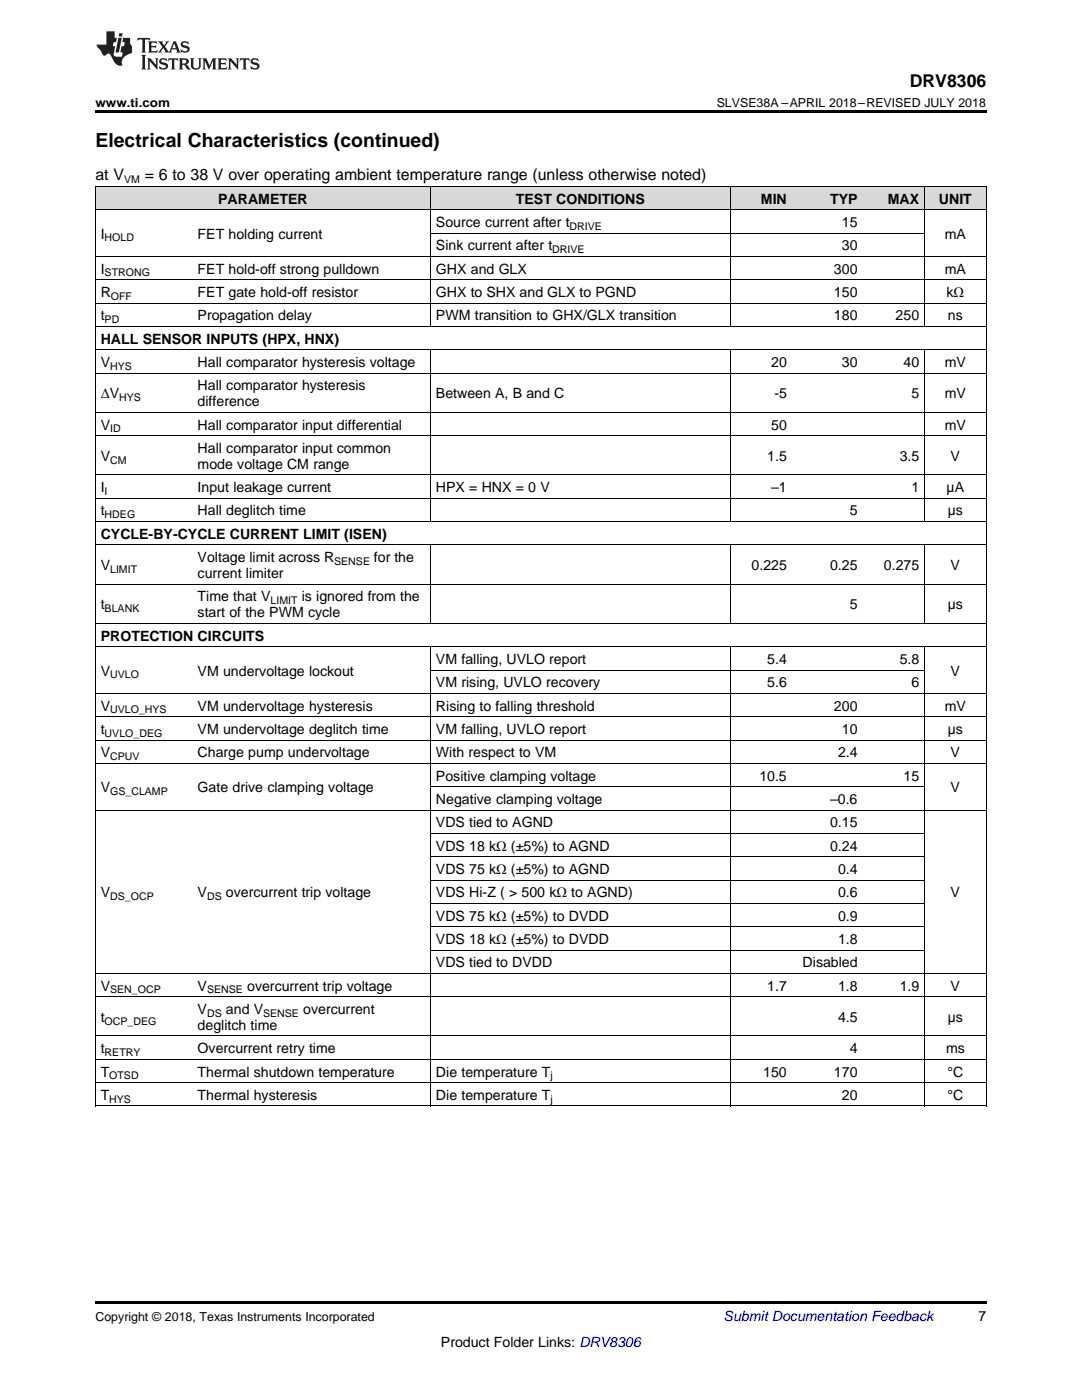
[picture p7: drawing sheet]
<svg xmlns="http://www.w3.org/2000/svg" width="216mm" height="279mm" viewBox="0 0 216 279" stroke-linecap="round" stroke-linejoin="round" font-family="sans-serif">
<defs><g id="words">
<text font-size="3.9" x="19" y="29.3">Electrical Characteristics (continued)</text>
<text font-size="3.5" x="181.5" y="17.3">DRV8306</text>
<g font-size="3.2">
<text x="19" y="36">at V</text>
<text x="28.9" y="36">= 6 to 38 V over operating ambient temperature range (unless otherwise noted)</text>
</g>
<g font-size="2.8">
<text x="43.5" y="40.6">PARAMETER</text>
<text x="102.9" y="40.6">TEST CONDITIONS</text>
<text x="151.8" y="40.6">MIN</text>
<text x="165.6" y="40.6">TYP</text>
<text x="177.2" y="40.6">MAX</text>
<text x="187.4" y="40.6">UNIT</text>
<text x="20.1" y="47.6">I</text>
<text x="39.4" y="47.6">FET holding current</text>
<text x="87" y="45.3">Source current after t</text>
<text x="168" y="45.3">15</text>
<text x="188.5" y="47.6">mA</text>
<text x="87" y="50">Sink current after t</text>
<text x="168" y="50">30</text>
<text x="20.1" y="54.6">I</text>
<text x="20.1" y="59.3">R</text>
<text x="39.4" y="54.6">FET hold-off strong pulldown</text>
<text x="39.4" y="59.3">FET gate hold-off resistor</text>
<text x="87" y="54.6">GHX and GLX</text>
<text x="87" y="59.3">GHX to SHX and GLX to PGND</text>
<text x="166.4" y="54.6">300</text>
<text x="166.4" y="59.3">150</text>
<text x="188.5" y="54.6">mA</text>
<text x="188.9" y="59.3">kΩ</text>
<text x="20.1" y="63.9">t</text>
<text x="39.4" y="63.9">Propagation delay</text>
<text x="87" y="63.9">PWM transition to GHX/GLX transition</text>
<text x="166.4" y="63.9">180</text>
<text x="178.7" y="63.9">250</text>
<text x="189.2" y="63.9">ns</text>
<text x="20.1" y="68.6">HALL SENSOR INPUTS (HPX, HNX)</text>
<text x="20.1" y="73.2">V</text>
<text x="39.4" y="73.2">Hall comparator hysteresis voltage</text>
<text x="39.4" y="77.9">Hall comparator hysteresis</text>
<text x="153.9" y="73.2">20</text>
<text x="168" y="73.2">30</text>
<text x="180.3" y="73.2">40</text>
<text x="188.5" y="73.2">mV</text>
<text x="20.1" y="79.5">ΔV</text>
<text x="39.4" y="81.1">difference</text>
<text x="87" y="79.5">Between A, B and C</text>
<text x="154.5" y="79.5">-5</text>
<text x="181.9" y="79.5">5</text>
<text x="188.5" y="79.5">mV</text>
<text x="20.1" y="85.7">V</text>
<text x="39.4" y="85.7">Hall comparator input differential</text>
<text x="153.9" y="85.7">50</text>
<text x="188.5" y="85.7">mV</text>
<text x="20.1" y="92">V</text>
<text x="39.4" y="90.4">Hall comparator input common</text>
<text x="39.4" y="93.6">mode voltage CM range</text>
<text x="153.1" y="92">1.5</text>
<text x="179.5" y="92">3.5</text>
<text x="189.7" y="92">V</text>
<text x="20.1" y="98.2">I</text>
<text x="39.4" y="98.2">Input leakage current</text>
<text x="87" y="98.2">HPX = HNX = 0 V</text>
<text x="153.9" y="98.2">–1</text>
<text x="181.9" y="98.2">1</text>
<text x="188.9" y="98.2">µA</text>
<text x="20.1" y="102.9">t</text>
<text x="20.1" y="107.5">CYCLE-BY-CYCLE CURRENT LIMIT (ISEN)</text>
<text x="39.4" y="102.9">Hall deglitch time</text>
<text x="169.5" y="102.9">5</text>
<text x="189.1" y="102.9">µs</text>
<text x="20.1" y="113.8">V</text>
<text x="39.4" y="112.2">Voltage limit across R</text>
<text x="74.6" y="112.2">for the</text>
<text x="150" y="113.8">0.225</text>
<text x="165.6" y="113.8">0.25</text>
<text x="176.4" y="113.8">0.275</text>
<text x="189.7" y="113.8">V</text>
<text x="39.4" y="115.4">current limiter</text>
<text x="20.1" y="121.6">t</text>
<text x="39.4" y="120">Time that V</text>
<text x="39.4" y="123.2">start of the PWM cycle</text>
<text x="60.2" y="120">is ignored from the</text>
<text x="169.5" y="121.6">5</text>
<text x="189.1" y="121.6">µs</text>
<text x="20.1" y="127.8">PROTECTION CIRCUITS</text>
<text x="20.1" y="134.8">V</text>
<text x="39.4" y="134.8">VM undervoltage lockout</text>
<text x="87" y="132.5">VM falling, UVLO report</text>
<text x="87" y="137.2">VM rising, UVLO recovery</text>
<text x="153.1" y="132.5">5.4</text>
<text x="153.1" y="137.2">5.6</text>
<text x="179.5" y="132.5">5.8</text>
<text x="181.9" y="137.2">6</text>
<text x="189.7" y="134.8">V</text>
<text x="20.1" y="141.8">V</text>
<text x="39.4" y="141.8">VM undervoltage hysteresis</text>
<text x="87" y="141.8">Rising to falling threshold</text>
<text x="166.4" y="141.8">200</text>
<text x="188.5" y="141.8">mV</text>
<text x="20.1" y="146.5">t</text>
<text x="39.4" y="146.5">VM undervoltage deglitch time</text>
<text x="87" y="146.5">VM falling, UVLO report</text>
<text x="168" y="146.5">10</text>
<text x="189.1" y="146.5">µs</text>
<text x="20.1" y="151.1">V</text>
<text x="39.4" y="151.1">Charge pump undervoltage</text>
<text x="87" y="151.1">With respect to VM</text>
<text x="87" y="155.8">Positive clamping voltage</text>
<text x="151.5" y="155.8">10.5</text>
<text x="167.2" y="151.1">2.4</text>
<text x="180.3" y="155.8">15</text>
<text x="189.7" y="151.1">V</text>
<text x="20.1" y="158.1">V</text>
<text x="39.4" y="158.1">Gate drive clamping voltage</text>
<text x="87" y="160.4">Negative clamping voltage</text>
<text x="165.6" y="160.4">–0.6</text>
<text x="189.7" y="158.1">V</text>
<text x="87" y="165.1">VDS tied to AGND</text>
<text x="165.6" y="165.1">0.15</text>
<text x="87" y="169.8">VDS 18 kΩ (±5%) to AGND</text>
<text x="165.6" y="169.8">0.24</text>
<text x="20.1" y="179.1">V</text>
<text x="39.4" y="179.1">V</text>
<text x="45.1" y="179.1">overcurrent trip voltage</text>
<text x="87" y="174.4">VDS 75 kΩ (±5%) to AGND</text>
<text x="87" y="179.1">VDS Hi-Z ( &gt; 500 kΩ to AGND)</text>
<text x="167.2" y="174.4">0.4</text>
<text x="167.2" y="179.1">0.6</text>
<text x="189.7" y="179.1">V</text>
<text x="87" y="183.7">VDS 75 kΩ (±5%) to DVDD</text>
<text x="167.2" y="183.7">0.9</text>
<text x="87" y="188.4">VDS 18 kΩ (±5%) to DVDD</text>
<text x="167.2" y="188.4">1.8</text>
<text x="20.1" y="197.7">V</text>
<text x="39.4" y="197.7">V</text>
<text x="49.3" y="197.7">overcurrent trip voltage</text>
<text x="87" y="193">VDS tied to DVDD</text>
<text x="153.1" y="197.7">1.7</text>
<text x="160.2" y="193">Disabled</text>
<text x="167.2" y="197.7">1.8</text>
<text x="179.5" y="197.7">1.9</text>
<text x="189.7" y="197.7">V</text>
<text x="20.1" y="203.9">t</text>
<text x="39.4" y="202.4">V</text>
<text x="45.1" y="202.4">and V</text>
<text x="60.5" y="202.4">overcurrent</text>
<text x="167.2" y="203.9">4.5</text>
<text x="189.1" y="203.9">µs</text>
<text x="39.4" y="205.5">deglitch time</text>
<text x="20.1" y="210.2">t</text>
<text x="20.1" y="214.8">T</text>
<text x="39.4" y="210.2">Overcurrent retry time</text>
<text x="39.4" y="214.8">Thermal shutdown temperature</text>
<text x="87" y="214.8">Die temperature T</text>
<text x="152.3" y="214.8">150</text>
<text x="166.4" y="214.8">170</text>
<text x="169.5" y="210.2">4</text>
<text x="188.8" y="210.2">ms</text>
<text x="189.1" y="214.8">°C</text>
<text x="20.1" y="219.5">T</text>
<text x="39.4" y="219.5">Thermal hysteresis</text>
<text x="87" y="219.5">Die temperature T</text>
<text x="168" y="219.5">20</text>
<text x="189.1" y="219.5">°C</text>
<text x="195.3" y="263.6">7</text>
<text x="88" y="268.9">Product Folder Links: DRV8306</text>
</g>
<text font-size="2.8" fill="#0000c8" x="144.4" y="263.6">Submit Documentation Feedback</text>
<g font-size="2.5">
<text x="19" y="21.4">www.ti.com</text>
<text x="143" y="21.4">SLVSE38A –APRIL 2018–REVISED JULY 2018</text>
<text x="19" y="263.6">Copyright © 2018, Texas Instruments Incorporated</text>
</g>
<g font-size="2.1">
<text x="24.8" y="36.6">VM</text>
<text x="113.7" y="45.9">DRIVE</text>
<text x="20.9" y="48.2">HOLD</text>
<text x="110.2" y="50.5">DRIVE</text>
<text x="20.9" y="55.2">STRONG</text>
<text x="22.1" y="59.8">OFF</text>
<text x="20.9" y="64.5">PD</text>
<text x="22" y="73.8">HYS</text>
<text x="23.8" y="80">HYS</text>
<text x="22" y="86.3">ID</text>
<text x="22" y="92.5">CM</text>
<text x="20.9" y="98.8">I</text>
<text x="20.9" y="103.4">HDEG</text>
<text x="66.7" y="112.7">SENSE</text>
<text x="22" y="114.3">LIMIT</text>
<text x="20.9" y="122.2">BLANK</text>
<text x="54" y="120.6">LIMIT</text>
<text x="22" y="135.4">UVLO</text>
<text x="22" y="142.4">UVLO_HYS</text>
<text x="20.9" y="147">UVLO_DEG</text>
<text x="22" y="151.7">CPUV</text>
<text x="22" y="158.7">GS_CLAMP</text>
<text x="22" y="179.6">DS_OCP</text>
<text x="41.3" y="179.6">DS</text>
<text x="22" y="198.3">SEN_OCP</text>
<text x="41.3" y="198.3">SENSE</text>
<text x="41.3" y="202.9">DS</text>
<text x="52.5" y="202.9">SENSE</text>
<text x="20.9" y="204.5">OCP_DEG</text>
<text x="20.9" y="210.7">RETRY</text>
<text x="21.8" y="215.4">OTSD</text>
<text x="109.9" y="215.4">j</text>
<text x="21.8" y="220.1">HYS</text>
<text x="109.9" y="220.1">j</text>
</g>
</g></defs>
<g fill="#d8d8d8">
<path d="M19 37.3h19.4v4.6h-19.4z"/>
<path d="M38.4 37.3h47.5v4.6h-47.5z"/>
<path d="M85.9 37.3h59.9v4.6h-59.9z"/>
<path d="M145.8 37.3h12.3v4.6h-12.3z"/>
<path d="M158.1 37.3h14.1v4.6h-14.1z"/>
<path d="M172.2 37.3h12.3v4.6h-12.3z"/>
<path d="M184.5 37.3h12.3v4.6h-12.3z"/>
</g>
<path d="M19 22h177.8v.5h-177.8zM19 259.7h177.8v.5h-177.8z" fill="#000"/>
<g fill="none" stroke="#000" stroke-width=".2">
<path d="M19 37.2h177.8M19.1 37.2v183.6M85.9 37.2v28M145.7 37.2v28M184.4 37.2v28M196.8 37.2v183.6M19 55.8h177.8M19 51.2h177.8M19 41.9h177.8M85.9 46.5h98.6M19 74.5h177.8M19 69.8h177.8"/>
<path d="M19 65.1h177.8M19 60.5h177.8M85.9 69.8v34.3M145.7 69.8v34.3M184.4 69.8v34.3M19 99.4h177.8M19 94.8h177.8M19 86.9h177.8M19 82.3h177.8M19 116.6h177.8M19 108.7h177.8M19 104.1h177.8"/>
<path d="M85.9 108.8v15.7M145.7 108.8v15.7M184.4 108.8v15.7M19 138.4h177.8M19 129.1h177.8M19 124.4h177.8M85.9 129.1v91.7M85.9 133.7h98.6M145.7 129.1v91.7M184.4 129.1v91.7M19 152.3h177.8M19 147.7h177.8"/>
<path d="M19 143h177.8M85.9 157h98.6M19 161.7h177.8M85.9 175.6h98.6M85.9 171h98.6M85.9 166.3h98.6M19 198.9h177.8M19 194.3h177.8M85.9 189.6h98.6M85.9 184.9h98.6M85.9 180.3h98.6M19 216.1h177.8"/>
<path d="M19 211.4h177.8M19 206.7h177.8M19 220.7h177.8"/>
</g>
<g fill="#231f20">
<path d="M27.5 7.6l-.1 .5 .4-.2h.6v.1v2.1l-.2 .4h1l-.3-.4v-2.1l.1-.1h.5l.5 .2-.2-.5zM29.5 8.3l.2 .3v1.5l-.2 .4h1.8l.2-.6a1.04 1.04 0 0 1-1.3 .2v-.7h.6l.3 .2v-.6l-.3 .2h-.6v-.6l.8-.1 .4 .3-.2-.5zM31.5 8.3l.9 1.1-.9 1.1h.8l-.2-.2 .5-.7 .4 .7-.2 .2h1.5l-.1-.2 .1-.4h.9l.1 .4-.2 .2h1l-.3-.3-.7-1.9h-.5l-.9 2-.8-1 .9-1h-.8l.1 .3-.3 .5-.4-.6 .2-.2zM34.7 8.6l.4 1h-.7zM36.3 8.4a.63 .63 0 0 0-.2 .7 .63 .63 0 0 0 .6 .4l.6 .2 .1 .2a.75 .75 0 0 1-.7 .4 .75 .75 0 0 1-.6-.5l.1 .7 .1-.1a1.11 1.11 0 0 0 1.5-.6 1.13 1.13 0 0 0-1.2-.8l-.1-.4a1.04 1.04 0 0 1 1.2 .2l-.2-.5-.1 .1-.5-.2zM28.2 10.9l.2 .4v2.2l-.2 .4h1l-.3-.4v-2.2l.3-.4zM29.3 11.6l.3 .4v1.5l-.3 .4h.8l-.2-.4v-1.3l1.5 1.7v-1.9l.2-.4h-.7l.2 .4v.9l-1.1-1.3zM32 11.8a.62 .62 0 0 0-.2 .7 .62 .62 0 0 0 .6 .4l.6 .1 .1 .3a.76 .76 0 0 1-.7 .3 .76 .76 0 0 1-.6-.4l.1 .7 .1-.1a1.11 1.11 0 0 0 1.5-.6 1.13 1.13 0 0 0-1.2-.8l-.1-.4a1.04 1.04 0 0 1 1.2 .2l-.2-.6-.1 .1-.5-.1zM33.7 11.6l-.2 .6a.61 .61 0 0 1 .8-.3v1.6l-.2 .4h.9l-.2-.4v-1.6a.63 .63 0 0 1 .8 .3l-.2-.6zM35.6 11.6l.3 .4v1.5l-.3 .4h1l-.2-.2v-.8l.5 .2a.76 .76 0 0 0 1.2 .7l-1-1a.58 .58 0 0 0 .6-.5 .58 .58 0 0 0-.5-.6zM36.4 11.9h.1a.45 .45 0 0 1 .5 .1 .45 .45 0 0 1 .1 .5l-.7 .2zM37.9 11.6l.2 .2a2.17 2.17 0 0 0 .3 1.9 .99 .99 0 0 0 1.6-.6v-1.1l.2-.4h-.7l.2 .2a1.92 1.92 0 0 1-.2 1.8 .6 .6 0 0 1-.9-.5v-1.1l.2-.4zM40.4 11.6l.2 .4v1.5l-.2 .4h.7l-.2-.4v-1.4l.8 1.8 .8-1.8v1.4l-.2 .4h.9l-.2-.4v-1.5l.2-.4h-.8l-.6 1.5-.6-1.5zM43.4 11.6l.2 .4v1.5l-.2 .4h1.8l.2-.6a1.04 1.04 0 0 1-1.3 .1v-.6h.5l.4 .2v-.6l-.4 .2h-.5v-.7h.8l.3 .3-.1-.6zM45.5 11.6l.2 .4v1.5l-.2 .4h.7l-.2-.4v-1.3l1.5 1.7v-1.9l.2-.4h-.7l.2 .4v.9l-1.1-1.3zM47.9 11.6l-.1 .6a.61 .61 0 0 1 .8-.3v1.6l-.3 .4h1l-.3-.4 .1-1.6a.63 .63 0 0 1 .7 .3l-.1-.6zM50.2 11.8a.62 .62 0 0 0-.2 .7 .62 .62 0 0 0 .6 .4l.6 .1 .2 .3a.76 .76 0 0 1-.8 .3 .76 .76 0 0 1-.6-.4l.1 .7 .2-.1a1.11 1.11 0 0 0 1.5-.6 1.13 1.13 0 0 0-1.3-.8l-.1-.4a1.04 1.04 0 0 1 1.2 .2l-.1-.6-.2 .1-.5-.1z"/>
<path d="M21.2 6.3v2.6h-1.9l.1 .4 .7 .9a.91 .91 0 0 0 1 .8 .56 .56 0 0 1 .5-.3 .56 .56 0 0 1 .5 .3l.4 .8a1.53 1.53 0 0 0 1.9 1.2 1.54 1.54 0 0 1 1-2.1l.9-.3v-1.4a1.52 1.52 0 0 1-.3-1.6h-1.4l-.2 .8h.5l-.2 .8h-.4l-.2 1v.2l.4 .1-.2 .8a1.93 1.93 0 0 1-1.6-.3l.3-1.8h-.5l.2-.8h.4l.2-.8h-.4v-1.3zM23.6 7.6l-.6 2.9h.7l.6-2.9zM23.8 6.6l-.1 .7h.6l.2-.7z"/>
</g>
<use href="#words"/>
</svg>
